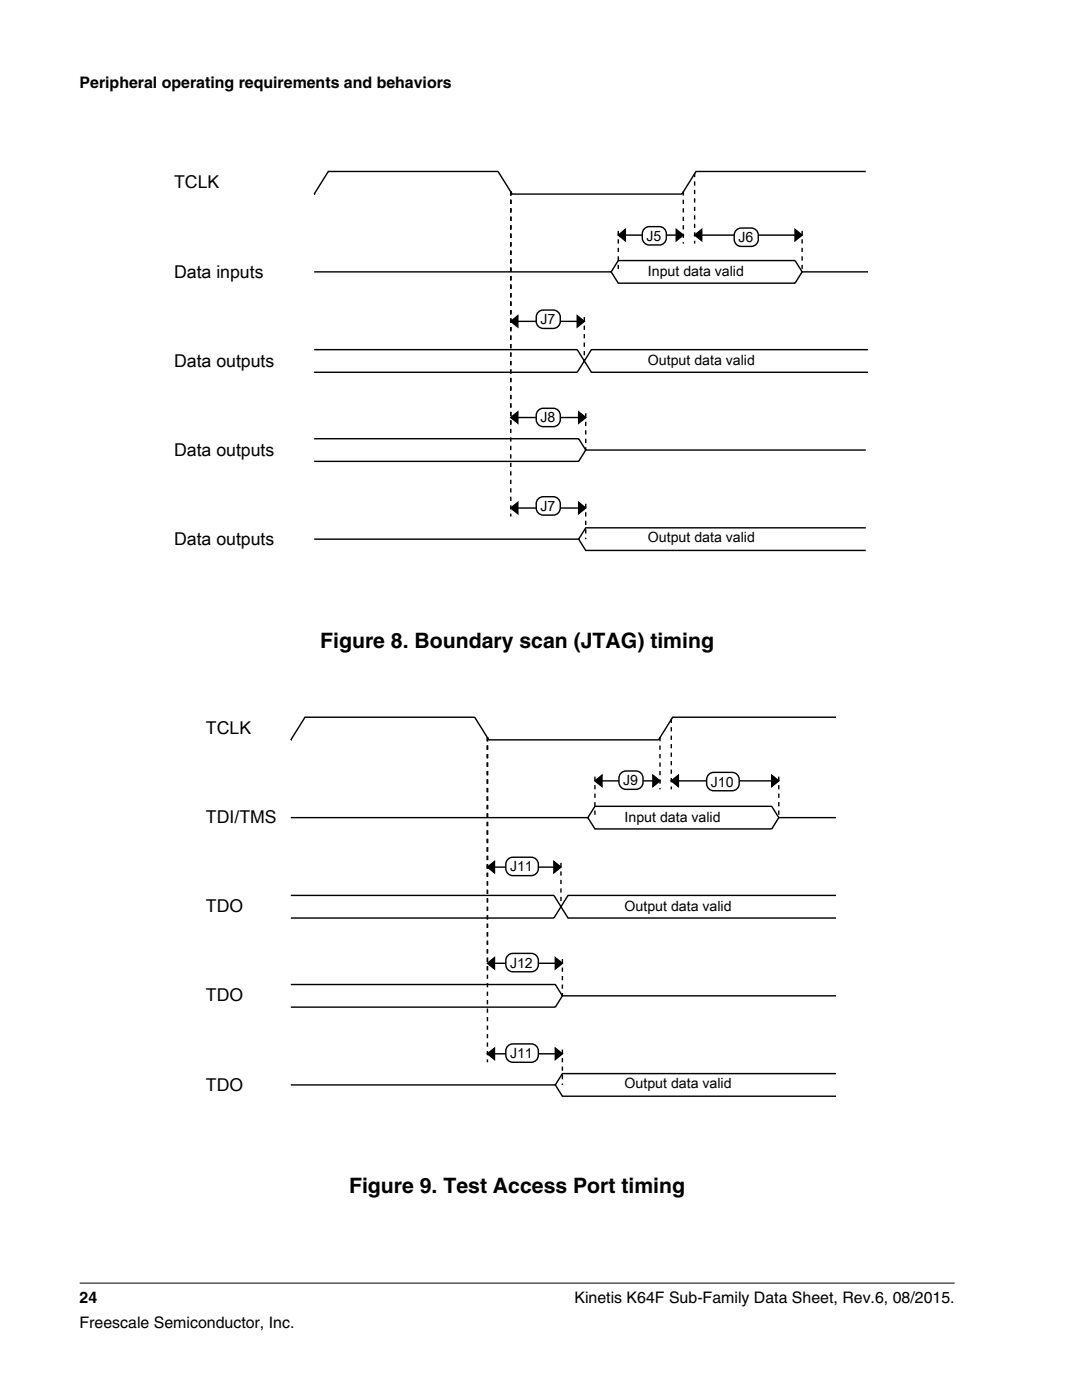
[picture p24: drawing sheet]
<svg xmlns="http://www.w3.org/2000/svg" width="216mm" height="279mm" viewBox="0 0 216 279" stroke-linecap="round" stroke-linejoin="round" font-family="sans-serif">
<defs><g id="words">
<g font-size="4.2">
<text x="63.9" y="129.2">Figure 8. Boundary scan (JTAG) timing</text>
<text x="69.7" y="238.1">Figure 9. Test Access Port timing</text>
</g>
<g font-size="3.5">
<text x="34.7" y="37.6">TCLK</text>
<text x="34.7" y="55.4">Data inputs</text>
<text x="34.7" y="73.2">Data outputs</text>
<text x="34.7" y="90.9">Data outputs</text>
<text x="34.7" y="108.7">Data outputs</text>
<text x="41.1" y="146.5">TCLK</text>
<text x="41.1" y="164.3">TDI/TMS</text>
<text x="41.1" y="182.1">TDO</text>
<text x="41.1" y="199.9">TDO</text>
<text x="41.1" y="217.6">TDO</text>
</g>
<g font-size="3.2">
<text x="15.9" y="17.5">Peripheral operating requirements and behaviors</text>
<text x="15.9" y="260">24</text>
<text x="114.6" y="260">Kinetis K64F Sub-Family Data Sheet, Rev.6, 08/2015.</text>
<text x="15.9" y="265">Freescale Semiconductor, Inc.</text>
</g>
<g font-size="2.8">
<text x="129" y="48">J5</text>
<text x="147.4" y="48.3">J6</text>
<text x="129.3" y="55.1">Input data valid</text>
<text x="107.8" y="64.7">J7</text>
<text x="129.3" y="72.9">Output data valid</text>
<text x="107.8" y="84.3">J8</text>
<text x="107.8" y="102">J7</text>
<text x="129.3" y="108.2">Output data valid</text>
<text x="124.4" y="156.7">J9</text>
<text x="141.9" y="157">J10</text>
<text x="124.6" y="164">Input data valid</text>
<text x="101.8" y="173.9">J11</text>
<text x="124.6" y="181.8">Output data valid</text>
<text x="101.8" y="193.1">J12</text>
<text x="101.8" y="211.2">J11</text>
<text x="124.6" y="217.1">Output data valid</text>
</g>
</g></defs>
<g fill="none" stroke="#000" stroke-width=".28">
<path d="M62.7 38.7h.1M172.8 34.2h-33.9l-2.8 4.5h-33.9l-2.8-4.5h-33.9l-2.8 4.5M62.7 54.3h59.3M122 54.3l1.4 2.2h35.2l1.5-2.2h13M122 54.3l1.4-2.3h35.2l1.5 2.3M123.4 46.9l1.4-1.1v2.2zM123.4 46.9h12.9M134.9 45.8l1.4 1.1-1.4 1.1zM138.6 46.9l1.4-1.1v2.2zM138.6 46.9h21.5M158.6 45.8l1.5 1.1-1.5 1.1zM62.7 69.8h52.5l2.8 4.5h55.1"/>
<path d="M101.9 64.1l1.4-1.1v2.3zM101.9 64.1h14.7M115.2 63l1.4 1.1-1.4 1.2zM173.1 69.8h-55.1l-2.8 4.5h-52.5M62.7 87.6h52.8l1.4 2.2M101.9 83.3l1.4-1.1v2.3zM101.9 83.3h15M115.5 82.2l1.4 1.1-1.4 1.2zM172.8 89.8h-55.9l-1.4 2.3h-52.8M62.7 107.6h52.8M101.9 101.4l1.4-1.1v2.2zM101.9 101.4h15"/>
<path d="M115.5 100.3l1.4 1.1-1.4 1.1zM115.5 107.6l1.4 2.3h55.9M172.8 105.3h-55.9l-1.4 2.3"/>
</g>
<path d="M123.4 46.9l1.4-1.1v2.2zM134.9 45.8l1.4 1.1-1.4 1.1zM138.6 46.9l1.4-1.1v2.2zM158.6 45.8l1.5 1.1-1.5 1.1zM101.9 64.1l1.4-1.1v2.3zM115.2 63l1.4 1.1-1.4 1.2zM101.9 83.3l1.4-1.1v2.3zM115.5 82.2l1.4 1.1-1.4 1.2zM101.9 101.4l1.4-1.1v2.2zM115.5 100.3l1.4 1.1-1.4 1.1z" fill="#000"/>
<path d="M101.9 38.2v27.6M101.9 38.2v46.8M101.9 38.2v64.9M136.3 38.2v10.4M138.6 34.5v14.1M123.4 46.1v8.2M160.1 46.1v8.2M116.6 63.3v8.7M116.9 82.5v7.3M116.9 100.5v7.1" fill="none" stroke="#000" stroke-width=".28" stroke-dasharray=".8 .8" stroke-linecap="butt"/>
<path d="M107.3 62.5l.3-.4a4.8 4.8 0 0 1 3.2-.2 2.04 2.04 0 0 1 0 3.6 4.8 4.8 0 0 1-3.2-.2 2.41 2.41 0 0 1-.3-2.8z" fill="#fff"/>
<path d="M107.3 62.5l.3-.4a4.8 4.8 0 0 1 3.2-.2 2.04 2.04 0 0 1 0 3.6 4.8 4.8 0 0 1-3.2-.2 2.41 2.41 0 0 1-.3-2.8z" fill="none" stroke="#000" stroke-width=".28"/>
<path d="M107.3 82.1l.3-.3a4.8 4.8 0 0 1 3.2-.2 2.04 2.04 0 0 1 0 3.5 4.8 4.8 0 0 1-3.2-.2 2.41 2.41 0 0 1-.3-2.8z" fill="#fff"/>
<path d="M107.3 82.1l.3-.3a4.8 4.8 0 0 1 3.2-.2 2.04 2.04 0 0 1 0 3.5 4.8 4.8 0 0 1-3.2-.2 2.41 2.41 0 0 1-.3-2.8z" fill="none" stroke="#000" stroke-width=".28"/>
<path d="M107.3 99.7l.3-.3a4.8 4.8 0 0 1 3.2-.2 2.04 2.04 0 0 1 0 3.5 4.8 4.8 0 0 1-3.2-.2 2.41 2.41 0 0 1-.3-2.8z" fill="#fff"/>
<path d="M107.3 99.7l.3-.3a4.8 4.8 0 0 1 3.2-.2 2.04 2.04 0 0 1 0 3.5 4.8 4.8 0 0 1-3.2-.2 2.41 2.41 0 0 1-.3-2.8z" fill="none" stroke="#000" stroke-width=".28"/>
<path d="M128.4 45.8l.3-.3a4.8 4.8 0 0 1 3.3-.2 2.04 2.04 0 0 1 0 3.5 4.8 4.8 0 0 1-3.3-.2 2.41 2.41 0 0 1-.3-2.8z" fill="#fff"/>
<path d="M128.4 45.8l.3-.3a4.8 4.8 0 0 1 3.3-.2 2.04 2.04 0 0 1 0 3.5 4.8 4.8 0 0 1-3.3-.2 2.41 2.41 0 0 1-.3-2.8z" fill="none" stroke="#000" stroke-width=".28"/>
<path d="M146.8 46.1l.3-.3a4.8 4.8 0 0 1 3.2-.2 2.04 2.04 0 0 1 0 3.5 4.8 4.8 0 0 1-3.2-.2 2.41 2.41 0 0 1-.3-2.8z" fill="#fff"/>
<g fill="none" stroke="#000" stroke-width=".28">
<path d="M146.8 46.1l.3-.3a4.8 4.8 0 0 1 3.2-.2 2.04 2.04 0 0 1 0 3.5 4.8 4.8 0 0 1-3.2-.2 2.41 2.41 0 0 1-.3-2.8zM58 147.7h.1M118.7 155.8l1.4-1.1v2.3zM118.7 155.8h13M130.3 154.7l1.4 1.1-1.4 1.2zM133.9 155.8l1.5-1.1v2.3zM133.9 155.8h21.5M154 154.7l1.4 1.1-1.4 1.2zM166.7 143.1h-32.5l-2.8 4.6h-33.9l-2.8-4.6h-33.8l-2.9 4.6M58 163.2h59.3M58 178.7h52.5l2.8 4.5h53.4M97.3 173.1l1.4-1.2v2.3z"/>
<path d="M97.3 173.1h14.6M110.5 171.9l1.4 1.2-1.4 1.1zM117.3 163.2l1.4 2.2h35.3l1.4-2.2h11.3M117.3 163.2l1.4-2.3h35.3l1.4 2.3M166.7 178.7h-53.4l-2.8 4.5h-52.5M58 196.5h52.8l1.4 2.2M97.3 192.2l1.4-1.1v2.3zM97.3 192.2h14.9M110.8 191.1l1.4 1.1-1.4 1.2zM166.7 198.7h-54.5l-1.4 2.3h-52.8M58 216.5h52.8M97.3 210.3l1.4-1.1v2.2z"/>
<path d="M97.3 210.3h14.9M110.8 209.2l1.4 1.1-1.4 1.1zM110.8 216.5l1.4 2.3h54.5M166.7 214.3h-54.5l-1.4 2.2"/>
</g>
<path d="M118.7 155.8l1.4-1.1v2.3zM130.3 154.7l1.4 1.1-1.4 1.2zM133.9 155.8l1.5-1.1v2.3zM154 154.7l1.4 1.1-1.4 1.2zM97.3 173.1l1.4-1.2v2.3zM110.5 171.9l1.4 1.2-1.4 1.1zM97.3 192.2l1.4-1.1v2.3zM110.8 191.1l1.4 1.1-1.4 1.2zM97.3 210.3l1.4-1.1v2.2zM110.8 209.2l1.4 1.1-1.4 1.1z" fill="#000"/>
<path d="M97.3 147.1v27.6M97.3 147.1v46.8M97.3 147.1v64.9M118.7 155v8.2M131.7 147.1v10.4M133.9 143.4v14.1M155.4 155v8.2M111.9 172.2v8.8M112.2 191.4v7.3M112.2 209.5v7" fill="none" stroke="#000" stroke-width=".28" stroke-dasharray=".8 .8" stroke-linecap="butt"/>
<path d="M101.5 171.4l.8-.3h3.7a1.41 1.41 0 0 1 1.4 1.4 1.79 1.79 0 0 1-.9 2.2h-4.2a1.41 1.41 0 0 1-1.4-1.4 1.9 1.9 0 0 1 .6-1.9z" fill="#fff"/>
<path d="M101.5 171.4l.8-.3h3.7a1.41 1.41 0 0 1 1.4 1.4 1.79 1.79 0 0 1-.9 2.2h-4.2a1.41 1.41 0 0 1-1.4-1.4 1.9 1.9 0 0 1 .6-1.9z" fill="none" stroke="#000" stroke-width=".28"/>
<path d="M101.2 190.8l.7-.5h.4h3.7a1.41 1.41 0 0 1 1.4 1.4 1.79 1.79 0 0 1-.9 2.2h-4.2a1.41 1.41 0 0 1-1.4-1.4l.1-1.3z" fill="#fff"/>
<path d="M101.2 190.8l.7-.5h.4h3.7a1.41 1.41 0 0 1 1.4 1.4 1.79 1.79 0 0 1-.9 2.2h-4.2a1.41 1.41 0 0 1-1.4-1.4l.1-1.3z" fill="none" stroke="#000" stroke-width=".28"/>
<path d="M101.2 208.9l.7-.5 .4-.1h3.7a1.41 1.41 0 0 1 1.4 1.4 1.79 1.79 0 0 1-.9 2.2l-4.2 .1a1.41 1.41 0 0 1-1.4-1.4l.1-1.3z" fill="#fff"/>
<path d="M101.2 208.9l.7-.5 .4-.1h3.7a1.41 1.41 0 0 1 1.4 1.4 1.79 1.79 0 0 1-.9 2.2l-4.2 .1a1.41 1.41 0 0 1-1.4-1.4l.1-1.3z" fill="none" stroke="#000" stroke-width=".28"/>
<path d="M123.8 154.4l.3-.3a4.8 4.8 0 0 1 3.2-.2 2.04 2.04 0 0 1 0 3.6 4.8 4.8 0 0 1-3.2-.2 2.41 2.41 0 0 1-.3-2.9z" fill="#fff"/>
<path d="M123.8 154.4l.3-.3a4.8 4.8 0 0 1 3.2-.2 2.04 2.04 0 0 1 0 3.6 4.8 4.8 0 0 1-3.2-.2 2.41 2.41 0 0 1-.3-2.9z" fill="none" stroke="#000" stroke-width=".28"/>
<path d="M141.3 154.7l.7-.5 .4-.1h3.7a1.41 1.41 0 0 1 1.4 1.5 1.79 1.79 0 0 1-1 2.1l-4.1 .1a1.41 1.41 0 0 1-1.4-1.4l.1-1.3z" fill="#fff"/>
<path d="M141.3 154.7l.7-.5 .4-.1h3.7a1.41 1.41 0 0 1 1.4 1.5 1.79 1.79 0 0 1-1 2.1l-4.1 .1a1.41 1.41 0 0 1-1.4-1.4l.1-1.3z" fill="none" stroke="#000" stroke-width=".28"/>
<path d="M15.9 256.1h174.6" fill="none" stroke="#000" stroke-width=".2"/>
<use href="#words"/>
</svg>
